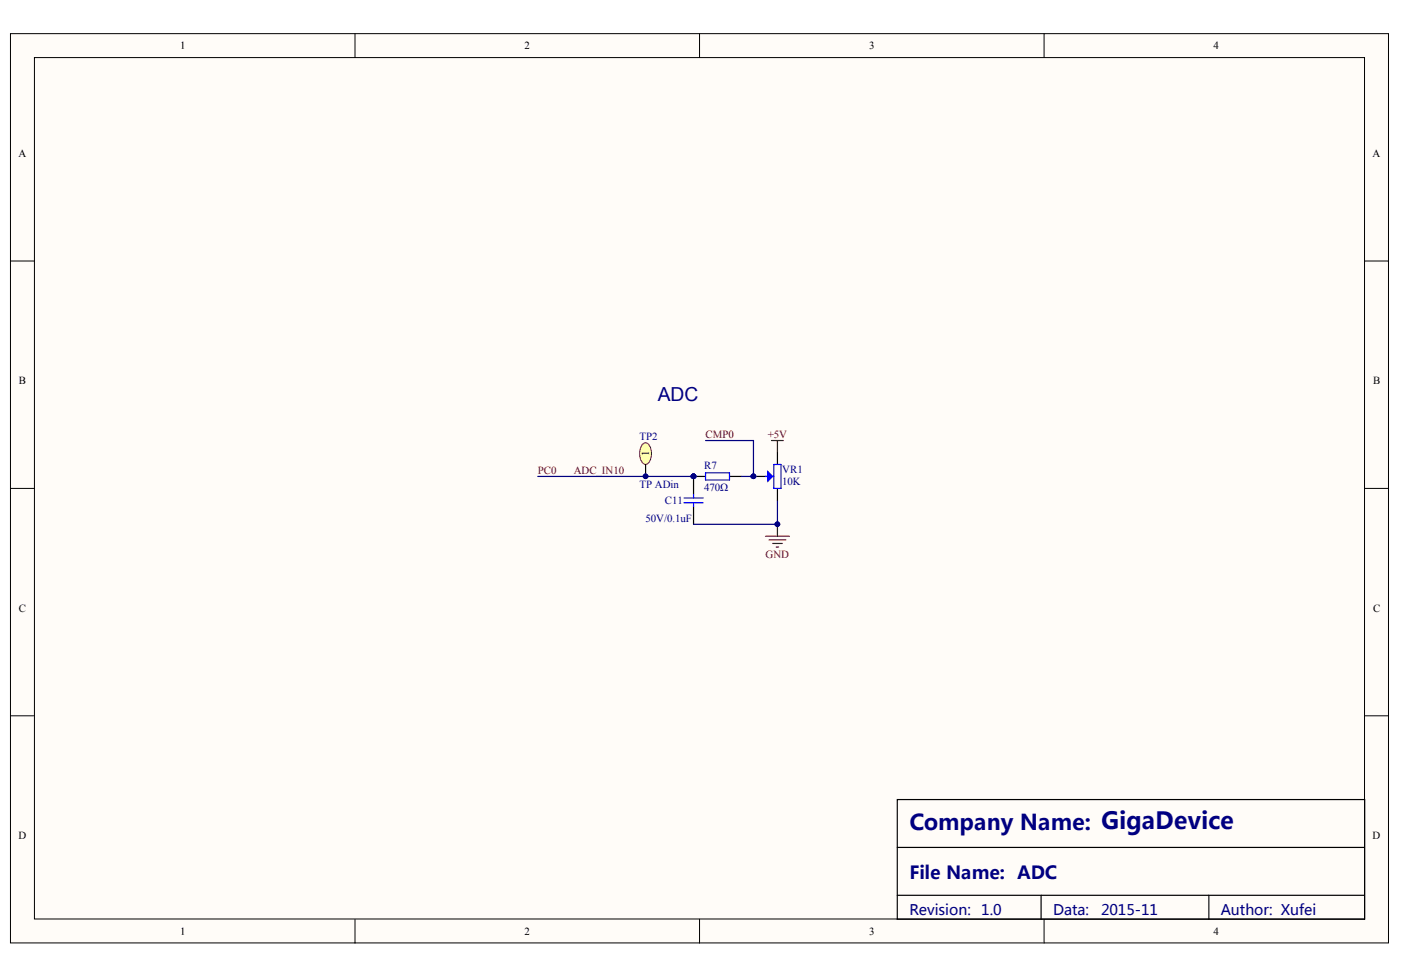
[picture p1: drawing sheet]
<svg xmlns="http://www.w3.org/2000/svg" width="289mm" height="202mm" viewBox="0 0 289 202" stroke-linecap="round" stroke-linejoin="round" font-family="sans-serif">
<defs><g id="words">
<text font-size="4.5" fill="#000080" x="187.5" y="171.1">Company Name: GigaDevice</text>
<text font-size="4" fill="#000080" x="135.6" y="82.6">ADC</text>
<text font-size="3.7" fill="#000080" x="187.5" y="181.2">File Name: ADC</text>
<g font-size="3" fill="#000080">
<text x="187.5" y="188.8">Revision:</text>
<text x="202.3" y="188.8">1.0</text>
<text x="217.2" y="188.8">Data:</text>
<text x="227.1" y="188.8">2015-11</text>
<text x="251.7" y="188.8">Author: Xufei</text>
</g>
<g font-size="2.2">
<text x="37.1" y="10.1">1</text>
<text x="108.2" y="10.1">2</text>
<text x="179.2" y="10.1">3</text>
<text x="250.3" y="10.1">4</text>
<text x="3.8" y="32.4">A</text>
<text x="283.1" y="32.4">A</text>
<text x="3.9" y="79.3">B</text>
<text x="283.2" y="79.3">B</text>
<text x="133.9" y="94.1" transform="rotate(-90 133.9 94.1)">1</text>
<text x="3.9" y="126.2">C</text>
<text x="283.2" y="126.2">C</text>
<text x="3.8" y="173.1">D</text>
<text x="283.1" y="173.1">D</text>
<text x="37.1" y="192.8">1</text>
<text x="108.2" y="192.8">2</text>
<text x="179.2" y="192.8">3</text>
<text x="250.3" y="192.8">4</text>
</g>
<g font-size="2.2" fill="#000080">
<text x="131.9" y="90.8">TP2</text>
<text x="131.9" y="100.7">TP ADin</text>
<text x="145.2" y="96.8">R7</text>
<text x="145.2" y="101.2">470Ω</text>
<text x="161.3" y="97.6">VR1</text>
<text x="161.3" y="100">10K</text>
<text x="133.1" y="107.7">50V/0.1uF</text>
<text x="137.1" y="104">C11</text>
</g>
<g font-size="2.2" fill="#800000">
<text x="145.5" y="90.4">CMP0</text>
<text x="158.3" y="90.4">+5V</text>
<text x="110.9" y="97.8">PC0</text>
<text x="118.3" y="97.8">ADC_IN10</text>
<text x="157.9" y="115.1">GND</text>
</g>
</g></defs>
<g fill="#fffcf8" stroke="#000" stroke-width=".21">
<path d="M2.2 6.9h284.1v187.6h-284.1z"/>
<path d="M7.1 11.9h274.3v177.7h-274.3z"/>
</g>
<path d="M73.2 6.9v5M144.3 6.9v5M215.3 6.9v5M2.2 53.8h4.9M281.4 53.8h5M2.2 100.7h4.9M281.4 100.7h5M2.2 147.6h4.9M281.4 147.6h5M73.2 189.6v4.9M144.3 189.6v4.9M215.3 189.6v4.9" fill="none" stroke="#000" stroke-width=".21"/>
<path d="M143 98.3v3.7M155.4 98.3h2.5M160.3 93.3v2.5M143 104.4v3.7M160.3 100.7v2.5M185 164.9h96.4v24.7h-96.4zM185 174.8h96.4M185 184.7h96.4M214.7 184.7v4.9M249.3 184.7v4.9" fill="none" stroke="#000" stroke-width=".25"/>
<path d="M159.1 90.9h2.5M160.3 90.9v2.4M157.9 110.6h4.9M158.6 111.4h3.5M159.3 112.1h2M160.1 112.8h.5M160.3 108.1v2.5" fill="none" stroke="#800000" stroke-width=".25"/>
<g fill="#000080" stroke="#000080" stroke-width=".21">
<circle cx="160.3" cy="108.1" r=".48"/>
<circle cx="143" cy="98.2" r=".48"/>
<circle cx="155.4" cy="98.2" r=".48"/>
</g>
<path d="M157.9 98.3h1.7M159.6 95.8h1.5v4.9h-1.5zM141.1 102.7h3.9M141.1 103.7h3.9M143 102v.7M143 103.7v.7" fill="none" stroke="#00f" stroke-width=".25"/>
<path d="M160.3 103.2v4.9h-17.3" fill="none" stroke="#000080" stroke-width=".25"/>
<path d="M158.4 97.3l.9 1-.9 1z" fill="#00f" stroke="#00f" stroke-width=".25"/>
<path d="M132.5 91.6a1 1 0 0 1 1.1-.1 1 1 0 0 1 .6 .9 3.1 3.1 0 0 1-.7 3.3 1.34 1.34 0 0 1-1.5-1.5 3.3 3.3 0 0 1 .5-2.6z" fill="#ffffb0" stroke="#800000" stroke-width=".21"/>
<path d="M133.1 95.8v2.5M143 98.3h2.5M150.4 98.3h2.5" fill="none" stroke="#000" stroke-width=".25"/>
<g fill="#000080" stroke="#000080" stroke-width=".21">
<circle cx="133.1" cy="98.2" r=".48"/>
<circle cx="143" cy="98.2" r=".48"/>
<circle cx="155.4" cy="98.2" r=".48"/>
</g>
<path d="M110.9 98.3h32.1M145.5 90.9h9.9v7.4h-2.5" fill="none" stroke="#000080" stroke-width=".25"/>
<path d="M145.5 97.5h4.9v1.5h-4.9z" fill="none" stroke="#00f" stroke-width=".25"/>
<use href="#words"/>
</svg>
